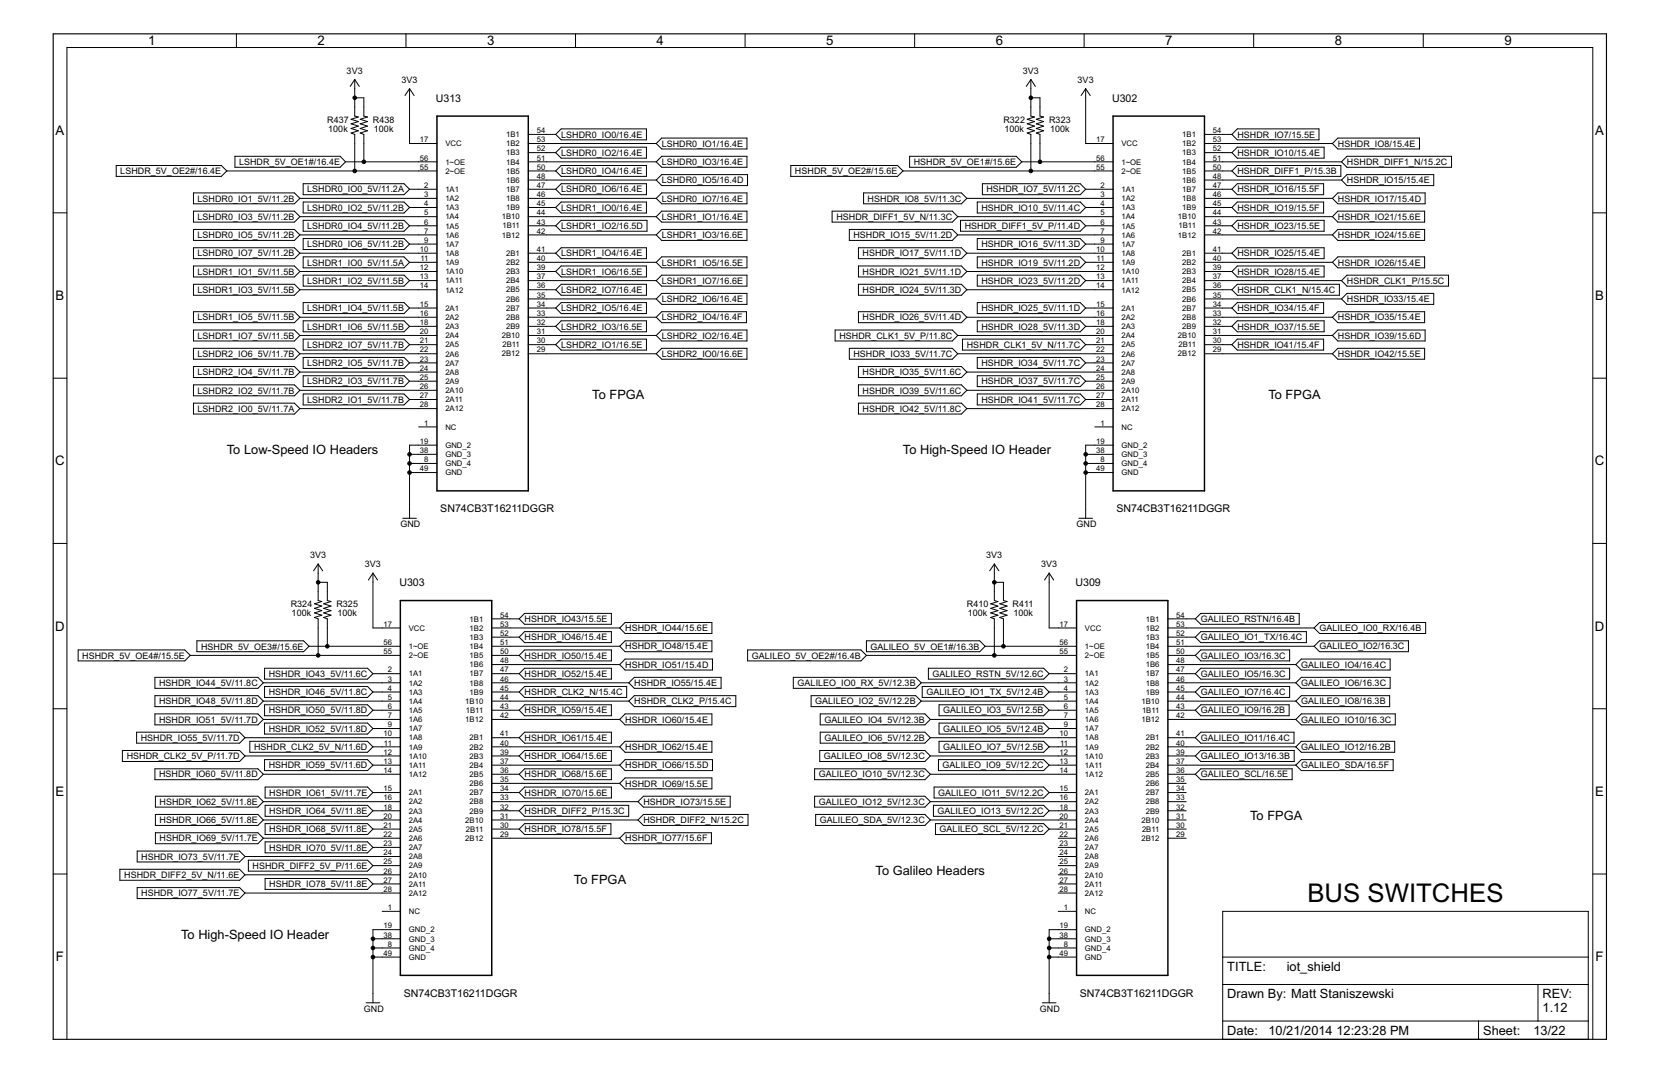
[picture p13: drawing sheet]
<svg xmlns="http://www.w3.org/2000/svg" width="432mm" height="279mm" viewBox="0 0 432 279" stroke-linecap="round" stroke-linejoin="round" font-family="sans-serif">
<defs><g id="words">
<text font-size="7.5" x="340.3" y="234.7">BUS SWITCHES</text>
<g font-size="3.8">
<text x="38.5" y="11.8">1</text>
<text x="82.7" y="11.8">2</text>
<text x="126.8" y="11.8">3</text>
<text x="170.9" y="11.8">4</text>
<text x="215" y="11.8">5</text>
<text x="259.2" y="11.8">6</text>
<text x="303.3" y="11.8">7</text>
<text x="347.4" y="11.8">8</text>
<text x="391.5" y="11.8">9</text>
<text x="14.5" y="35.1">A</text>
<text x="415.2" y="35.1">A</text>
<text x="14.5" y="78.1">B</text>
<text x="415.2" y="78.1">B</text>
<text x="14.4" y="121.1">C</text>
<text x="415.1" y="121.1">C</text>
<text x="14.4" y="164.1">D</text>
<text x="415.1" y="164.1">D</text>
<text x="14.5" y="207.1">E</text>
<text x="415.2" y="207.1">E</text>
<text x="14.6" y="250.1">F</text>
<text x="415.3" y="250.1">F</text>
</g>
<g font-size="3.7">
<text x="154.2" y="103.9">To FPGA</text>
<text x="330.1" y="103.9">To FPGA</text>
<text x="59" y="118.2">To Low-Speed IO Headers</text>
<text x="235" y="118.2">To High-Speed IO Header</text>
<text x="325.4" y="213.3">To FPGA</text>
<text x="227.9" y="227.6">To Galileo Headers</text>
<text x="149.4" y="230">To FPGA</text>
<text x="47.1" y="244.2">To High-Speed IO Header</text>
<text x="319.4" y="252.5">TITLE:</text>
<text x="334.9" y="252.5">iot_shield</text>
<text x="319.4" y="259.7">Drawn By: Matt Staniszewski</text>
<text x="401.5" y="259.7">REV:</text>
<text x="401.5" y="263.2">1.12</text>
<text x="319.4" y="269.2">Date:</text>
<text x="330.1" y="269.2">10/21/2014</text>
<text x="347.8" y="269.2">12:23:28 PM</text>
<text x="386" y="269.2">Sheet:</text>
<text x="399.1" y="269.2">13/22</text>
</g>
<g font-size="3.1">
<text x="113.5" y="26.4">U313</text>
<text x="289.4" y="26.4">U302</text>
<text x="114.6" y="133.3">SN74CB3T16211DGGR</text>
<text x="290.6" y="133.3">SN74CB3T16211DGGR</text>
<text x="104" y="152.5">U303</text>
<text x="279.9" y="152.5">U309</text>
<text x="105.1" y="259.3">SN74CB3T16211DGGR</text>
<text x="281.1" y="259.3">SN74CB3T16211DGGR</text>
</g>
<g font-size="2.6">
<text x="90.2" y="19.2">3V3</text>
<text x="104.5" y="21.5">3V3</text>
<text x="266.2" y="19.2">3V3</text>
<text x="280.5" y="21.5">3V3</text>
<text x="85.2" y="31.9">R437</text>
<text x="85.4" y="34.3">100k</text>
<text x="97.1" y="31.9">R438</text>
<text x="97.3" y="34.3">100k</text>
<text x="146.1" y="35.8">LSHDR0_IO0/16.4E</text>
<text x="261.2" y="31.9">R322</text>
<text x="261.4" y="34.3">100k</text>
<text x="273.1" y="31.9">R323</text>
<text x="273.3" y="34.3">100k</text>
<text x="322.1" y="35.8">HSHDR_IO7/15.5E</text>
<text x="146.1" y="40.5">LSHDR0_IO2/16.4E</text>
<text x="172.2" y="38.2">LSHDR0_IO1/16.4E</text>
<text x="322.1" y="40.5">HSHDR_IO10/15.4E</text>
<text x="348.2" y="38.2">HSHDR_IO8/15.4E</text>
<text x="31.3" y="45.3">LSHDR_5V_OE2#/16.4E</text>
<text x="62.2" y="42.9">LSHDR_5V_OE1#/16.4E</text>
<text x="146.1" y="45.3">LSHDR0_IO4/16.4E</text>
<text x="172.2" y="42.9">LSHDR0_IO3/16.4E</text>
<text x="172.2" y="47.7">LSHDR0_IO5/16.4D</text>
<text x="206.9" y="45.3">HSHDR_5V_OE2#/15.6E</text>
<text x="237.8" y="42.9">HSHDR_5V_OE1#/15.6E</text>
<text x="322.1" y="45.3">HSHDR_DIFF1_P/15.3B</text>
<text x="350.6" y="42.9">HSHDR_DIFF1_N/15.2C</text>
<text x="350.6" y="47.7">HSHDR_IO15/15.4E</text>
<text x="51.4" y="52.4">LSHDR0_IO1_5V/11.2B</text>
<text x="80" y="50.1">LSHDR0_IO0_5V/11.2A</text>
<text x="146.1" y="50.1">LSHDR0_IO6/16.4E</text>
<text x="172.2" y="52.4">LSHDR0_IO7/16.4E</text>
<text x="225.8" y="52.4">HSHDR_IO8_5V/11.3C</text>
<text x="256.7" y="50.1">HSHDR_IO7_5V/11.2C</text>
<text x="322.1" y="50.1">HSHDR_IO16/15.5F</text>
<text x="348.2" y="52.4">HSHDR_IO17/15.4D</text>
<text x="51.4" y="57.2">LSHDR0_IO3_5V/11.2B</text>
<text x="80" y="54.8">LSHDR0_IO2_5V/11.2B</text>
<text x="80" y="59.6">LSHDR0_IO4_5V/11.2B</text>
<text x="146.1" y="54.8">LSHDR1_IO0/16.4E</text>
<text x="146.1" y="59.6">LSHDR1_IO2/16.5D</text>
<text x="172.2" y="57.2">LSHDR1_IO1/16.4E</text>
<text x="217.7" y="57.2">HSHDR_DIFF1_5V_N/11.3C</text>
<text x="251.1" y="59.6">HSHDR_DIFF1_5V_P/11.4D</text>
<text x="255.4" y="54.8">HSHDR_IO10_5V/11.4C</text>
<text x="322.1" y="54.8">HSHDR_IO19/15.5F</text>
<text x="322.1" y="59.6">HSHDR_IO23/15.5E</text>
<text x="348.2" y="57.2">HSHDR_IO21/15.6E</text>
<text x="51.4" y="62">LSHDR0_IO5_5V/11.2B</text>
<text x="80" y="64.3">LSHDR0_IO6_5V/11.2B</text>
<text x="172.2" y="61.9">LSHDR1_IO3/16.6E</text>
<text x="222.1" y="62">HSHDR_IO15_5V/11.2D</text>
<text x="255.4" y="64.3">HSHDR_IO16_5V/11.3D</text>
<text x="348.2" y="61.9">HSHDR_IO24/15.6E</text>
<text x="51.4" y="66.7">LSHDR0_IO7_5V/11.2B</text>
<text x="51.4" y="71.5">LSHDR1_IO1_5V/11.5B</text>
<text x="80" y="69.1">LSHDR1_IO0_5V/11.5A</text>
<text x="146.1" y="66.7">LSHDR1_IO4/16.4E</text>
<text x="146.1" y="71.5">LSHDR1_IO6/16.5E</text>
<text x="172.2" y="69.1">LSHDR1_IO5/16.5E</text>
<text x="224.5" y="66.7">HSHDR_IO17_5V/11.1D</text>
<text x="224.5" y="71.5">HSHDR_IO21_5V/11.1D</text>
<text x="255.4" y="69.1">HSHDR_IO19_5V/11.2D</text>
<text x="322.1" y="66.7">HSHDR_IO25/15.4E</text>
<text x="322.1" y="71.5">HSHDR_IO28/15.4E</text>
<text x="348.2" y="69.1">HSHDR_IO26/15.4E</text>
<text x="51.4" y="76.2">LSHDR1_IO3_5V/11.5B</text>
<text x="80" y="73.8">LSHDR1_IO2_5V/11.5B</text>
<text x="146.1" y="76.2">LSHDR2_IO7/16.4E</text>
<text x="172.2" y="73.8">LSHDR1_IO7/16.6E</text>
<text x="224.5" y="76.2">HSHDR_IO24_5V/11.3D</text>
<text x="255.4" y="73.8">HSHDR_IO23_5V/11.2D</text>
<text x="322.1" y="76.2">HSHDR_CLK1_N/15.4C</text>
<text x="350.6" y="73.8">HSHDR_CLK1_P/15.5C</text>
<text x="51.4" y="83.4">LSHDR1_IO5_5V/11.5B</text>
<text x="80" y="81">LSHDR1_IO4_5V/11.5B</text>
<text x="146.1" y="81">LSHDR2_IO5/16.4E</text>
<text x="172.2" y="83.4">LSHDR2_IO4/16.4F</text>
<text x="172.2" y="78.6">LSHDR2_IO6/16.4E</text>
<text x="224.5" y="83.4">HSHDR_IO26_5V/11.4D</text>
<text x="255.4" y="81">HSHDR_IO25_5V/11.1D</text>
<text x="322.1" y="81">HSHDR_IO34/15.4F</text>
<text x="348.2" y="83.4">HSHDR_IO35/15.4E</text>
<text x="350.6" y="78.6">HSHDR_IO33/15.4E</text>
<text x="51.4" y="88.1">LSHDR1_IO7_5V/11.5B</text>
<text x="80" y="85.7">LSHDR1_IO6_5V/11.5B</text>
<text x="146.1" y="85.7">LSHDR2_IO3/16.5E</text>
<text x="172.2" y="88.1">LSHDR2_IO2/16.4E</text>
<text x="218.5" y="88.1">HSHDR_CLK1_5V_P/11.8C</text>
<text x="255.4" y="85.7">HSHDR_IO28_5V/11.3D</text>
<text x="322.1" y="85.7">HSHDR_IO37/15.5E</text>
<text x="348.2" y="88.1">HSHDR_IO39/15.6D</text>
<text x="51.4" y="92.9">LSHDR2_IO6_5V/11.7B</text>
<text x="80" y="95.2">LSHDR2_IO5_5V/11.7B</text>
<text x="80" y="90.5">LSHDR2_IO7_5V/11.7B</text>
<text x="146.1" y="90.5">LSHDR2_IO1/16.5E</text>
<text x="172.2" y="92.9">LSHDR2_IO0/16.6E</text>
<text x="222.1" y="92.9">HSHDR_IO33_5V/11.7C</text>
<text x="251.6" y="90.5">HSHDR_CLK1_5V_N/11.7C</text>
<text x="255.4" y="95.2">HSHDR_IO34_5V/11.7C</text>
<text x="322.1" y="90.5">HSHDR_IO41/15.4F</text>
<text x="348.2" y="92.9">HSHDR_IO42/15.5E</text>
<text x="51.4" y="97.6">LSHDR2_IO4_5V/11.7B</text>
<text x="80" y="100">LSHDR2_IO3_5V/11.7B</text>
<text x="224.5" y="97.6">HSHDR_IO35_5V/11.6C</text>
<text x="255.4" y="100">HSHDR_IO37_5V/11.7C</text>
<text x="51.4" y="107.1">LSHDR2_IO0_5V/11.7A</text>
<text x="51.4" y="102.4">LSHDR2_IO2_5V/11.7B</text>
<text x="80" y="104.8">LSHDR2_IO1_5V/11.7B</text>
<text x="224.5" y="102.4">HSHDR_IO39_5V/11.6C</text>
<text x="224.5" y="107.1">HSHDR_IO42_5V/11.8C</text>
<text x="255.4" y="104.8">HSHDR_IO41_5V/11.7C</text>
<text x="104.2" y="137.2">GND</text>
<text x="280.2" y="137.2">GND</text>
<text x="80.7" y="145.2">3V3</text>
<text x="95" y="147.6">3V3</text>
<text x="256.7" y="145.2">3V3</text>
<text x="271" y="147.6">3V3</text>
<text x="75.7" y="157.9">R324</text>
<text x="75.9" y="160.3">100k</text>
<text x="87.6" y="157.9">R325</text>
<text x="87.8" y="160.3">100k</text>
<text x="136.6" y="161.8">HSHDR_IO43/15.5E</text>
<text x="251.7" y="157.9">R410</text>
<text x="251.9" y="160.3">100k</text>
<text x="263.6" y="157.9">R411</text>
<text x="263.8" y="160.3">100k</text>
<text x="312.5" y="161.8">GALILEO_RSTN/16.4B</text>
<text x="136.6" y="166.6">HSHDR_IO46/15.4E</text>
<text x="162.7" y="164.2">HSHDR_IO44/15.6E</text>
<text x="312.5" y="166.6">GALILEO_IO1_TX/16.4C</text>
<text x="343.5" y="164.2">GALILEO_IO0_RX/16.4B</text>
<text x="21.4" y="171.3">HSHDR_5V_OE4#/15.5E</text>
<text x="52.3" y="169">HSHDR_5V_OE3#/15.6E</text>
<text x="136.6" y="171.3">HSHDR_IO50/15.4E</text>
<text x="162.7" y="169">HSHDR_IO48/15.4E</text>
<text x="162.7" y="173.7">HSHDR_IO51/15.4D</text>
<text x="195.7" y="171.3">GALILEO_5V_OE2#/16.4B</text>
<text x="226.6" y="169">GALILEO_5V_OE1#/16.3B</text>
<text x="312.5" y="171.3">GALILEO_IO3/16.3C</text>
<text x="338.7" y="173.7">GALILEO_IO4/16.4C</text>
<text x="343.5" y="169">GALILEO_IO2/16.3C</text>
<text x="41.4" y="178.5">HSHDR_IO44_5V/11.8C</text>
<text x="69.9" y="176.1">HSHDR_IO43_5V/11.6C</text>
<text x="136.6" y="176.1">HSHDR_IO52/15.4E</text>
<text x="165.1" y="178.5">HSHDR_IO55/15.4E</text>
<text x="207.6" y="178.5">GALILEO_IO0_RX_5V/12.3B</text>
<text x="242.7" y="176.1">GALILEO_RSTN_5V/12.6C</text>
<text x="312.5" y="176.1">GALILEO_IO5/16.3C</text>
<text x="338.7" y="178.5">GALILEO_IO6/16.3C</text>
<text x="41.4" y="183.2">HSHDR_IO48_5V/11.8D</text>
<text x="69.9" y="180.9">HSHDR_IO46_5V/11.8C</text>
<text x="69.9" y="185.6">HSHDR_IO50_5V/11.8D</text>
<text x="136.6" y="180.9">HSHDR_CLK2_N/15.4C</text>
<text x="136.6" y="185.6">HSHDR_IO59/15.4E</text>
<text x="165.1" y="183.2">HSHDR_CLK2_P/15.4C</text>
<text x="212.2" y="183.2">GALILEO_IO2_5V/12.2B</text>
<text x="241.1" y="180.9">GALILEO_IO1_TX_5V/12.4B</text>
<text x="245.5" y="185.6">GALILEO_IO3_5V/12.5B</text>
<text x="312.5" y="180.9">GALILEO_IO7/16.4C</text>
<text x="312.5" y="185.6">GALILEO_IO9/16.2B</text>
<text x="338.7" y="183.2">GALILEO_IO8/16.3B</text>
<text x="41.4" y="188">HSHDR_IO51_5V/11.7D</text>
<text x="69.9" y="190.4">HSHDR_IO52_5V/11.8D</text>
<text x="162.7" y="188">HSHDR_IO60/15.4E</text>
<text x="214.6" y="188">GALILEO_IO4_5V/12.3B</text>
<text x="245.5" y="190.4">GALILEO_IO5_5V/12.4B</text>
<text x="338.7" y="188">GALILEO_IO10/16.3C</text>
<text x="33" y="197.5">HSHDR_CLK2_5V_P/11.7D</text>
<text x="36.6" y="192.7">HSHDR_IO55_5V/11.7D</text>
<text x="66.1" y="195.1">HSHDR_CLK2_5V_N/11.6D</text>
<text x="136.6" y="192.7">HSHDR_IO61/15.4E</text>
<text x="136.6" y="197.5">HSHDR_IO64/15.6E</text>
<text x="162.7" y="195.1">HSHDR_IO62/15.4E</text>
<text x="214.4" y="197.5">GALILEO_IO8_5V/12.3C</text>
<text x="214.6" y="192.7">GALILEO_IO6_5V/12.2B</text>
<text x="245.5" y="195.1">GALILEO_IO7_5V/12.5B</text>
<text x="312.5" y="192.7">GALILEO_IO11/16.4C</text>
<text x="312.5" y="197.5">GALILEO_IO13/16.3B</text>
<text x="338.7" y="195.1">GALILEO_IO12/16.2B</text>
<text x="41.4" y="202.3">HSHDR_IO60_5V/11.8D</text>
<text x="69.9" y="199.9">HSHDR_IO59_5V/11.6D</text>
<text x="136.6" y="202.3">HSHDR_IO68/15.6E</text>
<text x="162.7" y="199.9">HSHDR_IO66/15.5D</text>
<text x="213.1" y="202.3">GALILEO_IO10_5V/12.3C</text>
<text x="245.3" y="199.9">GALILEO_IO9_5V/12.2C</text>
<text x="312.5" y="202.3">GALILEO_SCL/16.5E</text>
<text x="338.7" y="199.9">GALILEO_SDA/16.5F</text>
<text x="41.5" y="209.4">HSHDR_IO62_5V/11.8E</text>
<text x="70.1" y="207">HSHDR_IO61_5V/11.7E</text>
<text x="136.6" y="207">HSHDR_IO70/15.6E</text>
<text x="162.7" y="204.6">HSHDR_IO69/15.5E</text>
<text x="167.5" y="209.4">HSHDR_IO73/15.5E</text>
<text x="213.1" y="209.4">GALILEO_IO12_5V/12.3C</text>
<text x="244.2" y="207">GALILEO_IO11_5V/12.2C</text>
<text x="41.5" y="214.2">HSHDR_IO66_5V/11.8E</text>
<text x="70.1" y="211.8">HSHDR_IO64_5V/11.8E</text>
<text x="136.6" y="211.8">HSHDR_DIFF2_P/15.3C</text>
<text x="167.5" y="214.1">HSHDR_DIFF2_N/15.2C</text>
<text x="213.4" y="214.2">GALILEO_SDA_5V/12.3C</text>
<text x="244" y="211.8">GALILEO_IO13_5V/12.2C</text>
<text x="41.5" y="218.9">HSHDR_IO69_5V/11.7E</text>
<text x="70.1" y="216.5">HSHDR_IO68_5V/11.8E</text>
<text x="70.1" y="221.3">HSHDR_IO70_5V/11.8E</text>
<text x="136.6" y="216.5">HSHDR_IO78/15.5F</text>
<text x="162.7" y="218.9">HSHDR_IO77/15.6F</text>
<text x="244.6" y="216.5">GALILEO_SCL_5V/12.2C</text>
<text x="36.8" y="223.7">HSHDR_IO73_5V/11.7E</text>
<text x="65.7" y="226">HSHDR_DIFF2_5V_P/11.6E</text>
<text x="32.3" y="228.4">HSHDR_DIFF2_5V_N/11.6E</text>
<text x="36.8" y="233.2">HSHDR_IO77_5V/11.7E</text>
<text x="70.1" y="230.8">HSHDR_IO78_5V/11.8E</text>
<text x="94.7" y="263.2">GND</text>
<text x="270.7" y="263.2">GND</text>
</g>
<g font-size="2.2">
<text x="131.7" y="35.7">1B1</text>
<text x="139.7" y="34.6">54</text>
<text x="307.7" y="35.7">1B1</text>
<text x="315.7" y="34.6">54</text>
<text x="109.3" y="37">17</text>
<text x="109.3" y="41.8">56</text>
<text x="115.9" y="38">VCC</text>
<text x="131.7" y="38">1B2</text>
<text x="131.7" y="40.4">1B3</text>
<text x="139.7" y="37">53</text>
<text x="139.7" y="39.4">52</text>
<text x="139.7" y="41.8">51</text>
<text x="285.3" y="37">17</text>
<text x="285.3" y="41.8">56</text>
<text x="291.9" y="38">VCC</text>
<text x="307.7" y="38">1B2</text>
<text x="307.7" y="40.4">1B3</text>
<text x="315.7" y="37">53</text>
<text x="315.7" y="39.4">52</text>
<text x="315.7" y="41.8">51</text>
<text x="109.3" y="44.1">55</text>
<text x="115.9" y="42.8">1~OE</text>
<text x="115.9" y="45.2">2~OE</text>
<text x="131.7" y="42.8">1B4</text>
<text x="131.7" y="45.2">1B5</text>
<text x="131.7" y="47.6">1B6</text>
<text x="139.7" y="44.1">50</text>
<text x="139.7" y="46.5">48</text>
<text x="285.3" y="44.1">55</text>
<text x="291.9" y="42.8">1~OE</text>
<text x="291.9" y="45.2">2~OE</text>
<text x="307.7" y="42.8">1B4</text>
<text x="307.7" y="45.2">1B5</text>
<text x="307.7" y="47.6">1B6</text>
<text x="315.7" y="44.1">50</text>
<text x="315.7" y="46.5">48</text>
<text x="110.4" y="48.9">2</text>
<text x="110.4" y="51.3">3</text>
<text x="110.4" y="53.6">4</text>
<text x="115.9" y="49.9">1A1</text>
<text x="115.9" y="52.3">1A2</text>
<text x="131.7" y="49.9">1B7</text>
<text x="131.7" y="52.3">1B8</text>
<text x="139.7" y="48.9">47</text>
<text x="139.7" y="51.3">46</text>
<text x="139.7" y="53.6">45</text>
<text x="286.4" y="48.9">2</text>
<text x="286.4" y="51.3">3</text>
<text x="286.4" y="53.6">4</text>
<text x="291.9" y="49.9">1A1</text>
<text x="291.9" y="52.3">1A2</text>
<text x="307.7" y="49.9">1B7</text>
<text x="307.7" y="52.3">1B8</text>
<text x="315.7" y="48.9">47</text>
<text x="315.7" y="51.3">46</text>
<text x="315.7" y="53.6">45</text>
<text x="110.4" y="56">5</text>
<text x="110.4" y="58.4">6</text>
<text x="115.9" y="54.7">1A3</text>
<text x="115.9" y="57.1">1A4</text>
<text x="115.9" y="59.5">1A5</text>
<text x="130.6" y="57.1">1B10</text>
<text x="130.8" y="59.4">1B11</text>
<text x="131.7" y="54.7">1B9</text>
<text x="139.7" y="56">44</text>
<text x="139.7" y="58.4">43</text>
<text x="286.4" y="56">5</text>
<text x="286.4" y="58.4">6</text>
<text x="291.9" y="54.7">1A3</text>
<text x="291.9" y="57.1">1A4</text>
<text x="291.9" y="59.5">1A5</text>
<text x="306.6" y="57.1">1B10</text>
<text x="306.8" y="59.4">1B11</text>
<text x="307.7" y="54.7">1B9</text>
<text x="315.7" y="56">44</text>
<text x="315.7" y="58.4">43</text>
<text x="109.3" y="65.5">10</text>
<text x="110.4" y="60.8">7</text>
<text x="110.4" y="63.2">9</text>
<text x="115.9" y="61.8">1A6</text>
<text x="115.9" y="64.2">1A7</text>
<text x="130.6" y="61.8">1B12</text>
<text x="139.7" y="60.8">42</text>
<text x="139.7" y="65.5">41</text>
<text x="285.3" y="65.5">10</text>
<text x="286.4" y="60.8">7</text>
<text x="286.4" y="63.2">9</text>
<text x="291.9" y="61.8">1A6</text>
<text x="291.9" y="64.2">1A7</text>
<text x="306.6" y="61.8">1B12</text>
<text x="315.7" y="60.8">42</text>
<text x="315.7" y="65.5">41</text>
<text x="109.3" y="70.3">12</text>
<text x="109.4" y="67.9">11</text>
<text x="115.9" y="66.6">1A8</text>
<text x="115.9" y="69">1A9</text>
<text x="115.9" y="71.3">1A10</text>
<text x="131.7" y="66.6">2B1</text>
<text x="131.7" y="69">2B2</text>
<text x="131.7" y="71.3">2B3</text>
<text x="139.7" y="67.9">40</text>
<text x="139.7" y="70.3">39</text>
<text x="285.3" y="70.3">12</text>
<text x="285.4" y="67.9">11</text>
<text x="291.9" y="66.6">1A8</text>
<text x="291.9" y="69">1A9</text>
<text x="291.9" y="71.3">1A10</text>
<text x="307.7" y="66.6">2B1</text>
<text x="307.7" y="69">2B2</text>
<text x="307.7" y="71.3">2B3</text>
<text x="315.7" y="67.9">40</text>
<text x="315.7" y="70.3">39</text>
<text x="109.3" y="72.7">13</text>
<text x="109.3" y="75.1">14</text>
<text x="115.9" y="73.7">1A11</text>
<text x="115.9" y="76.1">1A12</text>
<text x="131.7" y="73.7">2B4</text>
<text x="131.7" y="76.1">2B5</text>
<text x="139.7" y="72.7">37</text>
<text x="139.7" y="75.1">36</text>
<text x="139.7" y="77.4">35</text>
<text x="285.3" y="72.7">13</text>
<text x="285.3" y="75.1">14</text>
<text x="291.9" y="73.7">1A11</text>
<text x="291.9" y="76.1">1A12</text>
<text x="307.7" y="73.7">2B4</text>
<text x="307.7" y="76.1">2B5</text>
<text x="315.7" y="72.7">37</text>
<text x="315.7" y="75.1">36</text>
<text x="315.7" y="77.4">35</text>
<text x="109.3" y="79.8">15</text>
<text x="109.3" y="82.2">16</text>
<text x="115.9" y="80.9">2A1</text>
<text x="115.9" y="83.2">2A2</text>
<text x="131.7" y="78.5">2B6</text>
<text x="131.7" y="80.8">2B7</text>
<text x="131.7" y="83.2">2B8</text>
<text x="139.7" y="79.8">34</text>
<text x="139.7" y="82.2">33</text>
<text x="285.3" y="79.8">15</text>
<text x="285.3" y="82.2">16</text>
<text x="291.9" y="80.9">2A1</text>
<text x="291.9" y="83.2">2A2</text>
<text x="307.7" y="78.5">2B6</text>
<text x="307.7" y="80.8">2B7</text>
<text x="307.7" y="83.2">2B8</text>
<text x="315.7" y="79.8">34</text>
<text x="315.7" y="82.2">33</text>
<text x="109.3" y="84.6">18</text>
<text x="109.3" y="86.9">20</text>
<text x="109.3" y="89.3">21</text>
<text x="115.9" y="85.6">2A3</text>
<text x="115.9" y="88">2A4</text>
<text x="130.6" y="88">2B10</text>
<text x="131.7" y="85.6">2B9</text>
<text x="139.7" y="84.6">32</text>
<text x="139.7" y="86.9">31</text>
<text x="139.7" y="89.3">30</text>
<text x="285.3" y="84.6">18</text>
<text x="285.3" y="86.9">20</text>
<text x="285.3" y="89.3">21</text>
<text x="291.9" y="85.6">2A3</text>
<text x="291.9" y="88">2A4</text>
<text x="306.6" y="88">2B10</text>
<text x="307.7" y="85.6">2B9</text>
<text x="315.7" y="84.6">32</text>
<text x="315.7" y="86.9">31</text>
<text x="315.7" y="89.3">30</text>
<text x="109.3" y="91.7">22</text>
<text x="109.3" y="94.1">23</text>
<text x="115.9" y="90.4">2A5</text>
<text x="115.9" y="92.7">2A6</text>
<text x="115.9" y="95.1">2A7</text>
<text x="130.6" y="92.7">2B12</text>
<text x="130.8" y="90.4">2B11</text>
<text x="139.7" y="91.7">29</text>
<text x="285.3" y="91.7">22</text>
<text x="285.3" y="94.1">23</text>
<text x="291.9" y="90.4">2A5</text>
<text x="291.9" y="92.7">2A6</text>
<text x="291.9" y="95.1">2A7</text>
<text x="306.6" y="92.7">2B12</text>
<text x="306.8" y="90.4">2B11</text>
<text x="315.7" y="91.7">29</text>
<text x="109.3" y="96.5">24</text>
<text x="109.3" y="98.8">25</text>
<text x="109.3" y="101.2">26</text>
<text x="115.9" y="97.5">2A8</text>
<text x="115.9" y="99.9">2A9</text>
<text x="285.3" y="96.5">24</text>
<text x="285.3" y="98.8">25</text>
<text x="285.3" y="101.2">26</text>
<text x="291.9" y="97.5">2A8</text>
<text x="291.9" y="99.9">2A9</text>
<text x="109.3" y="103.6">27</text>
<text x="109.3" y="106">28</text>
<text x="115.9" y="102.3">2A10</text>
<text x="115.9" y="104.6">2A11</text>
<text x="115.9" y="107">2A12</text>
<text x="285.3" y="103.6">27</text>
<text x="285.3" y="106">28</text>
<text x="291.9" y="102.3">2A10</text>
<text x="291.9" y="104.6">2A11</text>
<text x="291.9" y="107">2A12</text>
<text x="110.4" y="110.7">1</text>
<text x="115.9" y="111.8">NC</text>
<text x="286.4" y="110.7">1</text>
<text x="291.9" y="111.8">NC</text>
<text x="109.3" y="115.5">19</text>
<text x="109.3" y="117.9">38</text>
<text x="115.9" y="116.5">GND_2</text>
<text x="115.9" y="118.9">GND_3</text>
<text x="285.3" y="115.5">19</text>
<text x="285.3" y="117.9">38</text>
<text x="291.9" y="116.5">GND_2</text>
<text x="291.9" y="118.9">GND_3</text>
<text x="109.3" y="122.6">49</text>
<text x="110.4" y="120.2">8</text>
<text x="115.9" y="121.3">GND_4</text>
<text x="115.9" y="123.7">GND</text>
<text x="285.3" y="122.6">49</text>
<text x="286.4" y="120.2">8</text>
<text x="291.9" y="121.3">GND_4</text>
<text x="291.9" y="123.7">GND</text>
<text x="122.2" y="161.7">1B1</text>
<text x="130.2" y="160.7">54</text>
<text x="298.2" y="161.7">1B1</text>
<text x="306.2" y="160.7">54</text>
<text x="99.8" y="163">17</text>
<text x="99.8" y="167.8">56</text>
<text x="106.4" y="164.1">VCC</text>
<text x="122.2" y="164.1">1B2</text>
<text x="122.2" y="166.5">1B3</text>
<text x="130.2" y="163">53</text>
<text x="130.2" y="165.4">52</text>
<text x="130.2" y="167.8">51</text>
<text x="275.8" y="163">17</text>
<text x="275.8" y="167.8">56</text>
<text x="282.4" y="164.1">VCC</text>
<text x="298.2" y="164.1">1B2</text>
<text x="298.2" y="166.5">1B3</text>
<text x="306.2" y="163">53</text>
<text x="306.2" y="165.4">52</text>
<text x="306.2" y="167.8">51</text>
<text x="99.8" y="170.2">55</text>
<text x="106.4" y="168.8">1~OE</text>
<text x="106.4" y="171.2">2~OE</text>
<text x="122.2" y="168.8">1B4</text>
<text x="122.2" y="171.2">1B5</text>
<text x="122.2" y="173.6">1B6</text>
<text x="130.2" y="170.2">50</text>
<text x="130.2" y="172.6">48</text>
<text x="275.8" y="170.2">55</text>
<text x="282.4" y="168.8">1~OE</text>
<text x="282.4" y="171.2">2~OE</text>
<text x="298.2" y="168.8">1B4</text>
<text x="298.2" y="171.2">1B5</text>
<text x="298.2" y="173.6">1B6</text>
<text x="306.2" y="170.2">50</text>
<text x="306.2" y="172.6">48</text>
<text x="100.9" y="174.9">2</text>
<text x="100.9" y="177.3">3</text>
<text x="100.9" y="179.7">4</text>
<text x="106.4" y="176">1A1</text>
<text x="106.4" y="178.4">1A2</text>
<text x="122.2" y="176">1B7</text>
<text x="122.2" y="178.3">1B8</text>
<text x="130.2" y="174.9">47</text>
<text x="130.2" y="177.3">46</text>
<text x="130.2" y="179.7">45</text>
<text x="276.9" y="174.9">2</text>
<text x="276.9" y="177.3">3</text>
<text x="276.9" y="179.7">4</text>
<text x="282.4" y="176">1A1</text>
<text x="282.4" y="178.4">1A2</text>
<text x="298.2" y="176">1B7</text>
<text x="298.2" y="178.3">1B8</text>
<text x="306.2" y="174.9">47</text>
<text x="306.2" y="177.3">46</text>
<text x="306.2" y="179.7">45</text>
<text x="100.9" y="182.1">5</text>
<text x="100.9" y="184.4">6</text>
<text x="106.4" y="180.7">1A3</text>
<text x="106.4" y="183.1">1A4</text>
<text x="106.4" y="185.5">1A5</text>
<text x="121.1" y="183.1">1B10</text>
<text x="121.3" y="185.5">1B11</text>
<text x="122.2" y="180.7">1B9</text>
<text x="130.2" y="182.1">44</text>
<text x="130.2" y="184.4">43</text>
<text x="276.9" y="182.1">5</text>
<text x="276.9" y="184.4">6</text>
<text x="282.4" y="180.7">1A3</text>
<text x="282.4" y="183.1">1A4</text>
<text x="282.4" y="185.5">1A5</text>
<text x="297.1" y="183.1">1B10</text>
<text x="297.2" y="185.5">1B11</text>
<text x="298.2" y="180.7">1B9</text>
<text x="306.2" y="182.1">44</text>
<text x="306.2" y="184.4">43</text>
<text x="99.8" y="191.6">10</text>
<text x="100.9" y="186.8">7</text>
<text x="100.9" y="189.2">9</text>
<text x="106.4" y="187.9">1A6</text>
<text x="106.4" y="190.2">1A7</text>
<text x="121.1" y="187.9">1B12</text>
<text x="130.2" y="186.8">42</text>
<text x="130.2" y="191.6">41</text>
<text x="275.8" y="191.6">10</text>
<text x="276.9" y="186.8">7</text>
<text x="276.9" y="189.2">9</text>
<text x="282.4" y="187.9">1A6</text>
<text x="282.4" y="190.2">1A7</text>
<text x="297.1" y="187.9">1B12</text>
<text x="306.2" y="186.8">42</text>
<text x="306.2" y="191.6">41</text>
<text x="99.8" y="196.3">12</text>
<text x="99.9" y="194">11</text>
<text x="106.4" y="192.6">1A8</text>
<text x="106.4" y="195">1A9</text>
<text x="106.4" y="197.4">1A10</text>
<text x="122.2" y="192.6">2B1</text>
<text x="122.2" y="195">2B2</text>
<text x="122.2" y="197.4">2B3</text>
<text x="130.2" y="194">40</text>
<text x="130.2" y="196.3">39</text>
<text x="275.8" y="196.3">12</text>
<text x="275.9" y="194">11</text>
<text x="282.4" y="192.6">1A8</text>
<text x="282.4" y="195">1A9</text>
<text x="282.4" y="197.4">1A10</text>
<text x="298.2" y="192.6">2B1</text>
<text x="298.2" y="195">2B2</text>
<text x="298.2" y="197.4">2B3</text>
<text x="306.2" y="194">40</text>
<text x="306.2" y="196.3">39</text>
<text x="99.8" y="198.7">13</text>
<text x="99.8" y="201.1">14</text>
<text x="106.4" y="199.8">1A11</text>
<text x="106.4" y="202.1">1A12</text>
<text x="122.2" y="199.7">2B4</text>
<text x="122.2" y="202.1">2B5</text>
<text x="130.2" y="198.7">37</text>
<text x="130.2" y="201.1">36</text>
<text x="130.2" y="203.5">35</text>
<text x="275.8" y="198.7">13</text>
<text x="275.8" y="201.1">14</text>
<text x="282.4" y="199.8">1A11</text>
<text x="282.4" y="202.1">1A12</text>
<text x="298.2" y="199.7">2B4</text>
<text x="298.2" y="202.1">2B5</text>
<text x="306.2" y="198.7">37</text>
<text x="306.2" y="201.1">36</text>
<text x="306.2" y="203.5">35</text>
<text x="99.8" y="205.8">15</text>
<text x="99.8" y="208.2">16</text>
<text x="106.4" y="206.9">2A1</text>
<text x="106.4" y="209.3">2A2</text>
<text x="122.2" y="204.5">2B6</text>
<text x="122.2" y="206.9">2B7</text>
<text x="122.2" y="209.3">2B8</text>
<text x="130.2" y="205.8">34</text>
<text x="130.2" y="208.2">33</text>
<text x="275.8" y="205.8">15</text>
<text x="275.8" y="208.2">16</text>
<text x="282.4" y="206.9">2A1</text>
<text x="282.4" y="209.3">2A2</text>
<text x="298.2" y="204.5">2B6</text>
<text x="298.2" y="206.9">2B7</text>
<text x="298.2" y="209.3">2B8</text>
<text x="306.2" y="205.8">34</text>
<text x="306.2" y="208.2">33</text>
<text x="99.8" y="210.6">18</text>
<text x="99.8" y="213">20</text>
<text x="99.8" y="215.4">21</text>
<text x="106.4" y="211.6">2A3</text>
<text x="106.4" y="214">2A4</text>
<text x="121.1" y="214">2B10</text>
<text x="122.2" y="211.6">2B9</text>
<text x="130.2" y="210.6">32</text>
<text x="130.2" y="213">31</text>
<text x="130.2" y="215.4">30</text>
<text x="275.8" y="210.6">18</text>
<text x="275.8" y="213">20</text>
<text x="275.8" y="215.4">21</text>
<text x="282.4" y="211.6">2A3</text>
<text x="282.4" y="214">2A4</text>
<text x="297.1" y="214">2B10</text>
<text x="298.2" y="211.6">2B9</text>
<text x="306.2" y="210.6">32</text>
<text x="306.2" y="213">31</text>
<text x="306.2" y="215.4">30</text>
<text x="99.8" y="217.7">22</text>
<text x="99.8" y="220.1">23</text>
<text x="106.4" y="216.4">2A5</text>
<text x="106.4" y="218.8">2A6</text>
<text x="106.4" y="221.2">2A7</text>
<text x="121.1" y="218.8">2B12</text>
<text x="121.3" y="216.4">2B11</text>
<text x="130.2" y="217.7">29</text>
<text x="275.8" y="217.7">22</text>
<text x="275.8" y="220.1">23</text>
<text x="282.4" y="216.4">2A5</text>
<text x="282.4" y="218.8">2A6</text>
<text x="282.4" y="221.2">2A7</text>
<text x="297.1" y="218.8">2B12</text>
<text x="297.2" y="216.4">2B11</text>
<text x="306.2" y="217.7">29</text>
<text x="99.8" y="222.5">24</text>
<text x="99.8" y="224.9">25</text>
<text x="99.8" y="227.2">26</text>
<text x="106.4" y="223.5">2A8</text>
<text x="106.4" y="225.9">2A9</text>
<text x="275.8" y="222.5">24</text>
<text x="275.8" y="224.9">25</text>
<text x="275.8" y="227.2">26</text>
<text x="282.4" y="223.5">2A8</text>
<text x="282.4" y="225.9">2A9</text>
<text x="99.8" y="229.6">27</text>
<text x="99.8" y="232">28</text>
<text x="106.4" y="228.3">2A10</text>
<text x="106.4" y="230.7">2A11</text>
<text x="106.4" y="233">2A12</text>
<text x="275.8" y="229.6">27</text>
<text x="275.8" y="232">28</text>
<text x="282.4" y="228.3">2A10</text>
<text x="282.4" y="230.7">2A11</text>
<text x="282.4" y="233">2A12</text>
<text x="100.9" y="236.8">1</text>
<text x="106.4" y="237.8">NC</text>
<text x="276.9" y="236.8">1</text>
<text x="282.4" y="237.8">NC</text>
<text x="99.8" y="241.5">19</text>
<text x="99.8" y="243.9">38</text>
<text x="106.4" y="242.6">GND_2</text>
<text x="106.4" y="244.9">GND_3</text>
<text x="275.8" y="241.5">19</text>
<text x="275.8" y="243.9">38</text>
<text x="282.4" y="242.6">GND_2</text>
<text x="282.4" y="244.9">GND_3</text>
<text x="99.8" y="248.6">49</text>
<text x="100.9" y="246.3">8</text>
<text x="106.4" y="247.3">GND_4</text>
<text x="106.4" y="249.7">GND</text>
<text x="275.8" y="248.6">49</text>
<text x="276.9" y="246.3">8</text>
<text x="282.4" y="247.3">GND_4</text>
<text x="282.4" y="249.7">GND</text>
</g>
</g></defs>
<g fill="none" stroke="#000" stroke-width=".26">
<path d="M61.5 8.8v3.6M105.7 8.8v3.6M149.8 8.8v3.6M193.9 8.8v3.6M238.1 8.8v3.6M282.2 8.8v3.6M326.3 8.8v3.6M370.4 8.8v3.6M92.3 20.7v9.5l1 .2-1.9 .6 1.9 .6-1.9 .6 1.9 .6-1.9 .6 1.9 .6-1.9 .6 .9 .4v9.5M92.3 20.7l1.2 1.8M92.3 20.7l-1.2 1.8M92.3 25.4h2.4v4.8l1 .2-2 .6 2 .6-2 .6 2 .6-2 .6 2 .6-2 .6 1 .4v7.1"/>
<path d="M106.6 23.1v14.2h7.1M106.6 23.1l1.2 1.7M106.6 23.1l-1.2 1.7M137.5 37.3h33.3M137.5 35h7.1M137.5 39.7h7.1M144.6 39.7l1.5-1.4h22.2v2.8h-22.2zM146.1 33.5h22.2v2.9h-22.2l-1.5-1.4zM170.8 37.3l1.4-1.4h22.2v2.9h-22.2zM268.3 20.7v9.5l1 .2-1.9 .6 1.9 .6-1.9 .6 1.9 .6-1.9 .6 1.9 .6-1.9 .6 .9 .4v9.5M268.3 20.7l1.2 1.8M268.3 20.7l-1.2 1.8"/>
<path d="M268.3 25.4h2.4v4.8l.9 .2-1.9 .6 1.9 .6-1.9 .6 1.9 .6-1.9 .6 1.9 .6-1.9 .6 1 .4v7.1M282.6 23.1v14.2h7.1M282.6 23.1l1.2 1.7M282.6 23.1l-1.2 1.7M313.5 37.3h33.3M313.5 35h7.1M313.5 39.7h7.1M320.6 39.7l1.5-1.4h22.5v2.8h-22.5zM322.1 33.5h21.2v2.9h-21.2l-1.5-1.4zM348.2 35.9h21.3v2.9h-21.3l-1.4-1.5zM13.8 55.4h3.6M30.2 43.1h27.4l1.4 1.4-1.4 1.4h-27.4z"/>
<path d="M50.4 54.9h26.2l1.5 1.5-1.5 1.4h-26.2zM50.4 50.2h26.2l1.5 1.4-1.5 1.4h-26.2zM50.4 59.7h26.2l1.5 1.4-1.5 1.4h-26.2zM59 44.5h54.7M61.2 40.7h27.3l1.4 1.4-1.4 1.4h-27.3zM78.1 51.6h35.6M78.1 56.4h35.6M78.9 47.8h26.3l1.4 1.4-1.4 1.5h-26.3zM78.9 52.6h26.3l1.4 1.4-1.4 1.4h-26.3zM78.9 57.3h26.3l1.4 1.4-1.4 1.5h-26.3zM89.9 42.1h23.8M106.6 49.2h7.1"/>
<path d="M106.6 54h7.1M106.6 58.7h7.1M137.5 42.1h33.3M137.5 44.5h7.1M137.5 49.2h7.1M137.5 51.6h33.3M137.5 54h7.1M137.5 56.4h33.3M137.5 58.7h7.1M137.5 46.8h33.3M144.6 54l1.5-1.4h22.2v2.8h-22.2zM144.6 44.5l1.5-1.4h22.2v2.8h-22.2z"/>
<path d="M144.6 58.7l1.5-1.4h22.3v2.9h-22.3zM146.1 47.8h22.2v2.9h-22.2l-1.5-1.5zM170.8 42.1l1.4-1.4h22.2v2.8h-22.2zM170.8 51.6l1.4-1.4h22.2v2.8h-22.2zM170.8 46.8l1.4-1.4h22.4v2.9h-22.4zM172.2 54.9h22.2v2.9h-22.2l-1.4-1.4zM205.8 43.1h27.8l1.4 1.4-1.4 1.4h-27.8zM216.6 54.9h31.3l1.4 1.5-1.4 1.4h-31.3zM221.1 59.7h26.8l1.4 1.4-1.4 1.4h-26.8zM224.8 50.2h25.4l1.5 1.4-1.5 1.4h-25.4zM235 44.5h54.7M236.7 40.7h27.8l1.4 1.4-1.4 1.4h-27.8z"/>
<path d="M249.3 56.4h40.4M250 57.3h31.2l1.4 1.4-1.4 1.5h-31.2zM251.7 51.6h38M254.4 52.6h26.8l1.4 1.4-1.4 1.4h-26.8zM255.7 47.8h25.5l1.4 1.4-1.4 1.5h-25.5zM265.9 42.1h23.8M282.6 49.2h7.1M282.6 54h7.1M282.6 58.7h7.1M313.5 42.1h35.7M313.5 44.5h7.1M313.5 49.2h7.1"/>
<path d="M313.5 51.6h33.3M313.5 54h7.1M313.5 56.4h33.3M313.5 58.7h7.1M313.5 46.8h35.7M320.6 44.5l1.5-1.4h26.9v2.8h-26.9zM322.1 47.8h22.4v2.9h-22.4l-1.5-1.5zM322.1 52.6h22.4v2.8h-22.4l-1.5-1.4zM322.1 57.3h22.5v2.9h-22.5l-1.5-1.5zM346.8 51.6l1.4-1.4h22.7v2.8h-22.7zM348.2 54.9h22.6v2.9h-22.6l-1.4-1.4zM348.2 59.7h22.6v2.8h-22.6l-1.4-1.4z"/>
<path d="M349.2 46.8l1.4-1.4h22.6v2.9h-22.6zM350.6 40.7h27.2v2.8h-27.2l-1.4-1.4zM414.6 55.4h3.5M50.4 64.5h26.2l1.5 1.4-1.5 1.4h-26.2zM50.4 69.2h26.2l1.5 1.4-1.5 1.5h-26.2zM50.4 74h26.2l1.5 1.4-1.5 1.4h-26.2zM78.1 61.1h35.6M78.1 65.9h35.6M78.1 70.6h35.6M78.1 75.4h35.6M78.9 62.1h26.3l1.4 1.4-1.4 1.4h-26.3zM78.9 66.8h26.3l1.4 1.4-1.4 1.5h-26.3z"/>
<path d="M78.9 71.6h26.3l1.4 1.4-1.4 1.4h-26.3zM78.9 78.7h26.3l1.4 1.4-1.4 1.5h-26.3zM106.6 63.5h7.1M106.6 68.2h7.1M106.6 73h7.1M137.5 61.1h33.3M137.5 65.9h7.1M137.5 68.2h33.3M137.5 70.6h7.1M137.5 73h33.3M137.5 75.4h7.1M137.5 77.8h33.3"/>
<path d="M144.6 65.9l1.5-1.4h22.2v2.8h-22.2zM144.6 70.6l1.5-1.4h22.2v2.9h-22.2zM144.6 75.4l1.5-1.4h22.2v2.8h-22.2zM170.8 61.1l1.4-1.4h22.2v2.8h-22.2zM170.8 68.2l1.4-1.4h22.2v2.9h-22.2zM170.8 73l1.4-1.4h22.2v2.8h-22.2zM170.8 77.8l1.4-1.5h22.2v2.9h-22.2zM223.4 64.5h26.8l1.5 1.4-1.5 1.4h-26.8zM223.4 69.2h26.8l1.5 1.4-1.5 1.5h-26.8zM223.4 74h26.8l1.5 1.4-1.5 1.4h-26.8zM249.3 61.1h40.4M251.7 65.9h38"/>
<path d="M251.7 70.6h38M251.7 75.4h38M254.4 62.1h26.8l1.4 1.4-1.4 1.4h-26.8zM254.4 66.8h26.8l1.4 1.4-1.4 1.5h-26.8zM254.4 71.6h26.8l1.4 1.4-1.4 1.4h-26.8zM254.4 78.7h26.8l1.4 1.4-1.4 1.5h-26.8zM282.6 63.5h7.1M282.6 68.2h7.1M282.6 73h7.1M313.5 61.1h33.3M313.5 65.9h7.1M313.5 68.2h33.3"/>
<path d="M313.5 70.6h7.1M313.5 73h35.7M313.5 75.4h7.1M313.5 77.8h35.7M322.1 64.5h22.5v2.8h-22.5l-1.5-1.4zM322.1 69.2h22.5v2.9h-22.5l-1.5-1.5zM322.1 74h26.5v2.8h-26.5l-1.5-1.4zM322.1 78.7h22.4v2.9h-22.4l-1.5-1.5zM348.2 66.8h22.6v2.9h-22.6l-1.4-1.5zM350.6 71.6h26.4v2.8h-26.4l-1.4-1.4zM350.6 76.3h22.6v2.9h-22.6l-1.4-1.4zM13.8 98.4h3.6"/>
<path d="M50.4 81.1h26.2l1.5 1.4-1.5 1.4h-26.2zM50.4 85.9h26.2l1.5 1.4-1.5 1.4h-26.2zM50.4 90.6h26.2l1.5 1.4-1.5 1.5h-26.2zM50.4 95.4h26.2l1.5 1.4-1.5 1.4h-26.2zM78.1 82.5h35.6M78.1 87.3h35.6M78.1 92h35.6M78.1 96.8h35.6M78.9 83.5h26.3l1.4 1.4-1.4 1.4h-26.3zM78.9 88.2h26.3l1.4 1.5-1.4 1.4h-26.3zM78.9 93h26.3l1.4 1.4-1.4 1.4h-26.3zM78.9 97.7h26.3l1.4 1.5-1.4 1.4h-26.3z"/>
<path d="M106.6 80.1h7.1M106.6 84.9h7.1M106.6 89.7h7.1M106.6 94.4h7.1M106.6 99.2h7.1M137.5 80.1h7.1M137.5 82.5h33.3M137.5 84.9h7.1M137.5 87.3h33.3M137.5 89.7h7.1M137.5 92h33.3M144.6 80.1l1.5-1.4h22.2v2.9h-22.2z"/>
<path d="M144.6 84.9l1.5-1.4h22.2v2.8h-22.2zM144.6 89.7l1.5-1.5h22.2v2.9h-22.2zM170.8 87.3l1.4-1.4h22.2v2.8h-22.2zM170.8 92l1.4-1.4h22.2v2.9h-22.2zM172.2 81.1h22.1v2.8h-22.1l-1.4-1.4zM217.4 85.9h30.5l1.4 1.4-1.4 1.4h-30.5zM221.1 90.6h26.8l1.4 1.4-1.4 1.5h-26.8zM223.4 81.1h26.8l1.5 1.4-1.5 1.4h-26.8zM223.4 95.4h26.8l1.5 1.4-1.5 1.4h-26.8zM249.3 87.3h40.4M249.3 92h40.4M250.5 88.2h30.7l1.4 1.5-1.4 1.4h-30.7z"/>
<path d="M251.7 82.5h38M251.7 96.8h38M254.4 83.5h26.8l1.4 1.4-1.4 1.4h-26.8zM254.4 97.7h26.8l1.4 1.5-1.4 1.4h-26.8zM254.4 93h26.8l1.4 1.4-1.4 1.4h-26.8zM282.6 80.1h7.1M282.6 84.9h7.1M282.6 89.7h7.1M282.6 94.4h7.1M282.6 99.2h7.1M313.5 80.1h7.1M313.5 82.5h33.3"/>
<path d="M313.5 84.9h7.1M313.5 87.3h33.3M313.5 89.7h7.1M313.5 92h33.3M322.1 83.5h22.5v2.8h-22.5l-1.5-1.4zM322.1 88.2h22.4v2.9h-22.4l-1.5-1.4zM348.2 81.1h22.6v2.8h-22.6l-1.4-1.4zM348.2 85.9h22.7v2.8h-22.7l-1.4-1.4zM348.2 90.6h22.6v2.9h-22.6l-1.4-1.5zM414.6 98.4h3.5M50.4 100.1h26.2l1.5 1.4-1.5 1.5h-26.2zM50.4 104.9h26.2l1.5 1.4-1.5 1.4h-26.2z"/>
<path d="M78.1 101.5h35.6M78.1 106.3h35.6M78.9 102.5h26.3l1.4 1.4-1.4 1.4h-26.3zM106.6 103.9h7.1M106.6 118.2h7.1M109 111.1h4.7M113.7 115.8h-7.1v19M223.4 104.9h26.8l1.5 1.4-1.5 1.4h-26.8zM223.4 100.1h26.8l1.5 1.4-1.5 1.5h-26.8zM251.7 101.5h38M251.7 106.3h38M254.4 102.5h26.8l1.4 1.4-1.4 1.4h-26.8z"/>
<path d="M282.6 103.9h7.1M282.6 118.2h7.1M284.9 111.1h4.8M289.7 115.8h-7.1v19M104.8 134.8h3.6M106.6 120.6h7.1M106.6 122.9h7.1M280.8 134.8h3.6M282.6 120.6h7.1M282.6 122.9h7.1M13.8 141.4h3.6M82.8 146.7v9.5l1 .3-1.9 .6 1.9 .6-1.9 .6 1.9 .6-1.9 .5 1.9 .6-1.9 .6 .9 .4v9.5"/>
<path d="M82.8 146.7l1.2 1.8M82.8 146.7l-1.2 1.8M82.8 151.5h2.4v4.7l.9 .3-1.9 .6 1.9 .6-1.9 .6 1.9 .6-1.9 .5 1.9 .6-1.9 .6 1 .4v7.1M97.1 149.1v14.3h7.1M97.1 149.1l1.2 1.8M97.1 149.1l-1.2 1.8M136.5 159.6h22.6v2.8h-22.6l-1.4-1.4zM258.8 146.7v9.5l.9 .3-1.8 .6 1.8 .6-1.8 .6 1.8 .6-1.8 .5 1.8 .6-1.8 .6 .9 .4v9.5M258.8 146.7l1.2 1.8M258.8 146.7l-1.2 1.8M258.8 151.5h2.4v4.7l.9 .3-1.9 .6 1.9 .6-1.9 .6 1.9 .6-1.9 .5 1.9 .6-1.9 .6 1 .4v7.1M273.1 149.1v14.3h7.1"/>
<path d="M273.1 149.1l1.2 1.8M273.1 149.1l-1.2 1.8M414.6 141.4h3.5M20.3 169.1h27.8l1.4 1.4-1.4 1.4h-27.8zM40.3 176.2h26.8l1.4 1.4-1.4 1.5h-26.8zM49.5 170.5h54.7M51.2 166.7h27.8l1.4 1.4-1.4 1.4h-27.8zM68.5 177.6h35.7M68.9 173.8h26.8l1.4 1.5-1.4 1.4h-26.8zM68.9 178.6h26.8l1.4 1.4-1.4 1.4h-26.8zM80.4 168.1h23.8M97.1 175.3h7.1"/>
<path d="M128 163.4h33.3M128 168.1h33.3M128 170.5h7.1M128 175.3h7.1M128 177.6h35.7M128 161h7.1M128 165.8h7.1M128 172.9h33.3M136.5 169.1h22.6v2.8h-22.6l-1.4-1.4zM136.5 173.8h22.6v2.9h-22.6l-1.4-1.4zM136.5 178.6h26.6v2.8h-26.6l-1.4-1.4zM136.5 164.3h22.6v2.9h-22.6l-1.4-1.4z"/>
<path d="M162.7 166.7h22.6v2.8h-22.6l-1.4-1.4zM162.7 161.9h22.6v2.9h-22.6l-1.4-1.4zM162.7 171.4h22.7v2.9h-22.7l-1.4-1.4zM163.7 177.6l1.4-1.4h22.6v2.9h-22.6zM194.6 169.1h29.5l1.4 1.4-1.4 1.4h-29.5zM206.5 176.2h31.8l1.5 1.4-1.5 1.5h-31.8zM225.5 166.7h29.5l1.4 1.4-1.4 1.4h-29.5zM225.5 170.5h54.7M239.8 177.6h40.4M240 178.6h31.6l1.5 1.4-1.5 1.4h-31.6zM241.6 173.8h30l1.5 1.5-1.5 1.4h-30zM256.4 168.1h23.8"/>
<path d="M273.1 175.3h7.1M304 163.4h38M304 168.1h38M304 170.5h7.1M304 175.3h7.1M304 177.6h33.3M304 161h7.1M304 165.8h7.1M304 172.9h33.3M311.1 170.5l1.4-1.4h23.2v2.8h-23.2zM311.1 175.3l1.4-1.5h23.2v2.9h-23.2zM311.1 161l1.4-1.4h25.7v2.8h-25.7z"/>
<path d="M312.5 178.6h23.2v2.8h-23.2l-1.4-1.4zM312.5 164.3h27.5v2.9h-27.5l-1.4-1.4zM337.3 177.6l1.4-1.4h23.1v2.9h-23.1zM337.3 172.9l1.4-1.5h23.1v2.9h-23.1zM342 163.4l1.5-1.5h27.6v2.9h-27.6zM343.5 166.7h23.1v2.8h-23.1l-1.5-1.4zM13.8 184.4h3.6M31.9 195.2h30.5l1.4 1.5-1.4 1.4h-30.5zM35.6 190.5h26.8l1.4 1.4-1.4 1.4h-26.8zM40.3 181h26.8l1.4 1.4-1.4 1.4h-26.8zM40.3 185.7h26.8l1.4 1.5-1.4 1.4h-26.8zM63.8 191.9h40.4"/>
<path d="M63.8 196.7h40.4M65 192.8h30.7l1.4 1.5-1.4 1.4h-30.7zM68.5 182.4h35.7M68.5 187.2h35.7M68.9 183.3h26.8l1.4 1.5-1.4 1.4h-26.8zM68.9 188.1h26.8l1.4 1.4-1.4 1.5h-26.8zM68.9 197.6h26.8l1.4 1.5-1.4 1.4h-26.8zM97.1 180h7.1M97.1 184.8h7.1M97.1 189.5h7.1M97.1 194.3h7.1M97.1 199.1h7.1"/>
<path d="M128 180h7.1M128 182.4h35.7M128 184.8h7.1M128 187.2h33.3M128 191.9h7.1M128 194.3h33.3M128 196.7h7.1M128 199.1h33.3M136.5 183.3h22.6v2.9h-22.6l-1.4-1.4zM136.5 190.5h22.6v2.8h-22.6l-1.4-1.4zM136.5 195.2h22.6v2.9h-22.6l-1.4-1.4zM162.7 185.7h22.6v2.9h-22.6l-1.4-1.4z"/>
<path d="M162.7 192.8h22.6v2.9h-22.6l-1.4-1.4zM162.7 197.6h22.7v2.9h-22.7l-1.4-1.4zM163.7 182.4l1.4-1.4h26.4v2.8h-26.4zM211.1 181h27.2l1.5 1.4-1.5 1.4h-27.2zM213.4 195.2h27.3l1.4 1.5-1.4 1.4h-27.3zM213.5 185.7h27.2l1.4 1.5-1.4 1.4h-27.2zM213.5 190.5h27.2l1.4 1.4-1.4 1.4h-27.2zM239.8 182.4h40.4M242.1 187.2h38.1M242.1 191.9h38.1M242.1 196.7h38.1M244.3 197.6h27.3l1.5 1.5-1.5 1.4h-27.3z"/>
<path d="M244.4 183.3h27.2l1.5 1.5-1.5 1.4h-27.2zM244.4 188.1h27.2l1.5 1.4-1.5 1.5h-27.2zM244.4 192.8h27.2l1.5 1.5-1.5 1.4h-27.2zM273.1 180h7.1M273.1 184.8h7.1M273.1 189.5h7.1M273.1 194.3h7.1M273.1 199.1h7.1M304 180h7.1M304 182.4h33.3M304 184.8h7.1M304 187.2h33.3"/>
<path d="M304 191.9h7.1M304 194.3h33.3M304 196.7h7.1M304 199.1h33.3M311.1 184.8l1.4-1.5h23v2.9h-23zM311.1 196.7l1.4-1.5h24.3v2.9h-24.3zM312.5 190.5h24.3v2.8h-24.3l-1.4-1.4zM337.3 182.4l1.4-1.4h23v2.8h-23zM338.7 185.7h24.5v2.9h-24.5l-1.4-1.4zM338.7 192.8h24.3v2.9h-24.3l-1.4-1.4zM338.7 197.6h23.9v2.9h-23.9l-1.4-1.4zM414.6 184.4h3.5"/>
<path d="M40.3 200h26.8l1.4 1.4-1.4 1.4h-26.8zM40.4 207.1h26.7l1.4 1.5-1.4 1.4h-26.7zM40.4 211.9h26.7l1.4 1.4-1.4 1.4h-26.7zM40.4 216.6h26.7l1.4 1.5-1.4 1.4h-26.7zM68.5 201.4h35.7M68.5 208.6h35.7M68.5 213.3h35.7M68.5 218.1h35.7M69 204.7h26.7l1.4 1.5-1.4 1.4h-26.7zM69 209.5h26.7l1.4 1.4-1.4 1.5h-26.7zM69 214.3h26.7l1.4 1.4-1.4 1.4h-26.7zM69 219h26.7l1.4 1.5-1.4 1.4h-26.7z"/>
<path d="M97.1 206.2h7.1M97.1 210.9h7.1M97.1 215.7h7.1M128 201.4h7.1M128 206.2h7.1M128 208.6h38.1M128 210.9h7.1M128 213.3h38.1M128 215.7h7.1M128 218.1h33.3M128 203.8h33.3M136.5 200h22.6v2.8h-22.6l-1.4-1.4z"/>
<path d="M136.5 204.7h22.6v2.9h-22.6l-1.4-1.4zM136.5 209.5h27.1v2.9h-27.1l-1.4-1.5zM136.5 214.3h22.5v2.8h-22.5l-1.4-1.4zM161.3 203.8l1.4-1.4h22.6v2.8h-22.6zM162.7 216.6h22.5v2.9h-22.5l-1.4-1.4zM167.5 207.1h22.6v2.9h-22.6l-1.4-1.4zM167.5 211.9h27.2v2.8h-27.2l-1.4-1.4zM212 200h28.7l1.4 1.4-1.4 1.4h-28.7zM212 207.1h28.7l1.4 1.5-1.4 1.4h-28.7zM212.3 211.9h28.4l1.4 1.4-1.4 1.4h-28.4zM242.1 201.4h38.1M242.1 208.6h38.1"/>
<path d="M242.1 213.3h38.1M243 209.5h28.6l1.5 1.4-1.5 1.5h-28.6zM243.1 204.7h28.5l1.5 1.5-1.5 1.4h-28.5zM243.5 214.3h28.1l1.5 1.4-1.5 1.4h-28.1zM273.1 206.2h7.1M273.1 210.9h7.1M273.1 215.7h7.1M275.4 218.1h4.8M304 201.4h7.1M304 206.2h4.7M304 208.6h4.7M304 210.9h4.7"/>
<path d="M304 213.3h4.7M304 215.7h4.7M304 218.1h4.7M304 203.8h4.7M311.1 201.4l1.4-1.4h23.8v2.8h-23.8zM13.8 227.4h3.6M31.2 226.1h31.2l1.4 1.5-1.4 1.4h-31.2zM35.7 221.4h26.7l1.4 1.4-1.4 1.4h-26.7zM35.7 230.9h26.7l1.4 1.4-1.4 1.5h-26.7zM63.8 222.8h40.4M63.8 227.6h40.4M63.8 232.3h40.4"/>
<path d="M64.6 223.8h31.1l1.4 1.4-1.4 1.4h-31.1zM69 228.5h26.7l1.4 1.5-1.4 1.4h-26.7zM97.1 220.5h7.1M97.1 225.2h7.1M97.1 230h7.1M99.5 237.1h4.7M275.4 237.1h4.8M275.4 220.5h4.8M275.4 222.8h4.8M275.4 225.2h4.8M275.4 227.6h4.8M275.4 230h4.8"/>
<path d="M275.4 232.3h4.8M318.2 237.1h95.2v33.3h-95.2zM414.6 227.4h3.5M97.1 249h7.1M97.1 244.2h7.1M97.1 246.6h7.1M104.2 241.9h-7.1v19M273.1 249h7.1M273.1 244.2h7.1M273.1 246.6h7.1M280.2 241.9h-7.1v19M318.2 256.1h95.2"/>
<path d="M318.2 249h95.2M400.3 256.1v9.5M17.4 270.4v-258h397.2v258M95.3 260.9h3.6M271.3 260.9h3.5M318.2 265.6h95.2M384.8 265.6v4.8"/>
</g>
<path d="M13.8 8.8h404.3v261.6h-404.3z" fill="none" stroke="#000" stroke-width=".3"/>
<path d="M113.7 30.2h23.8v97.5h-23.8zM289.7 30.2h23.8v97.5h-23.8zM104.2 156.2h23.8v97.5h-23.8zM280.2 156.2h23.8v97.5h-23.8z" fill="none" stroke="#000" stroke-width=".38"/>
<g fill="#000" stroke="#000" stroke-width=".26">
<circle cx="92.3" cy="25.4" r=".47"/>
<circle cx="268.3" cy="25.4" r=".47"/>
<circle cx="92.3" cy="44.5" r=".47"/>
<circle cx="94.7" cy="42.1" r=".47"/>
<circle cx="268.3" cy="44.5" r=".47"/>
<circle cx="270.7" cy="42.1" r=".47"/>
<circle cx="106.6" cy="118.2" r=".47"/>
<circle cx="282.6" cy="118.2" r=".47"/>
<circle cx="106.6" cy="122.9" r=".47"/>
<circle cx="106.6" cy="120.6" r=".47"/>
<circle cx="282.6" cy="120.6" r=".47"/>
<circle cx="282.6" cy="122.9" r=".47"/>
<circle cx="82.8" cy="151.5" r=".47"/>
<circle cx="258.8" cy="151.5" r=".47"/>
<circle cx="82.8" cy="170.5" r=".47"/>
<circle cx="85.2" cy="168.1" r=".47"/>
<circle cx="258.8" cy="170.5" r=".47"/>
<circle cx="261.2" cy="168.1" r=".47"/>
<circle cx="97.1" cy="246.6" r=".47"/>
<circle cx="97.1" cy="244.2" r=".47"/>
<circle cx="97.1" cy="249" r=".47"/>
<circle cx="273.1" cy="249" r=".47"/>
<circle cx="273.1" cy="246.6" r=".47"/>
<circle cx="273.1" cy="244.2" r=".47"/>
</g>
<use href="#words"/>
</svg>
